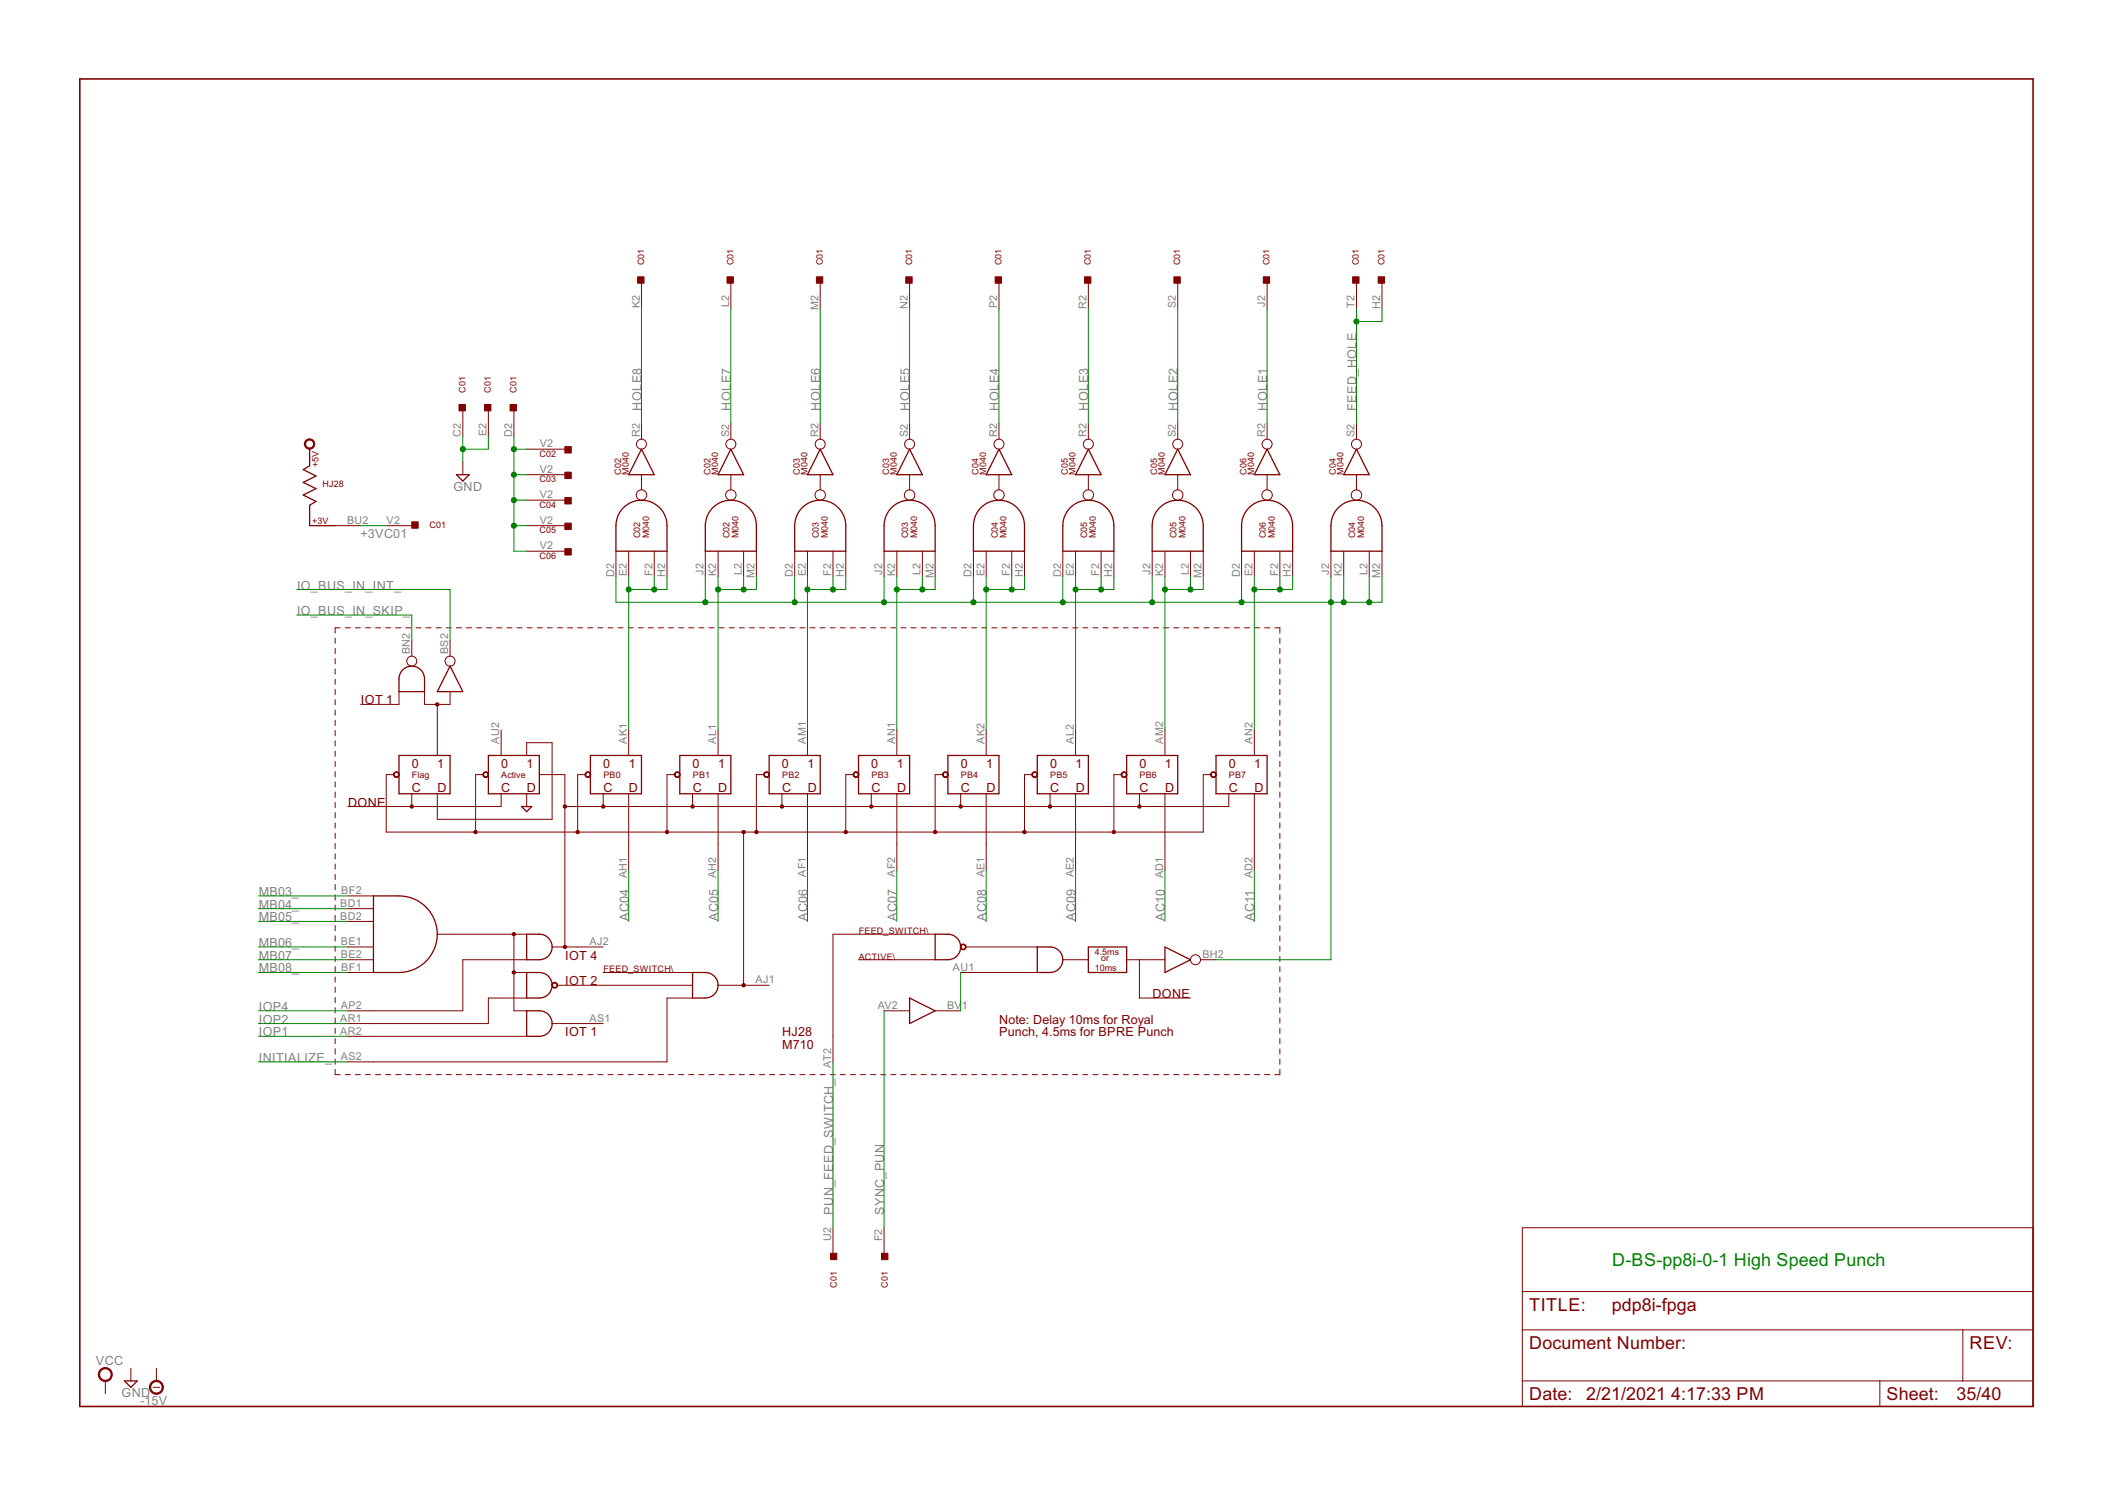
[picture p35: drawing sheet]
<svg xmlns="http://www.w3.org/2000/svg" width="420mm" height="297mm" viewBox="0 0 420 297" stroke-linecap="round" stroke-linejoin="round" font-family="sans-serif">
<defs><g id="words">
<text font-size="4" fill="#008000" x="320.7" y="251.9">D-BS-pp8i-0-1 High Speed Punch</text>
<g font-size="4" fill="#800000">
<text x="304.2" y="260.8">TITLE:</text>
<text x="320.6" y="260.8">pdp8i-fpga</text>
<text x="304.2" y="268.4">Document Number:</text>
<text x="391.8" y="268.4">REV:</text>
<text x="304.2" y="278.6">Date: 2/21/2021</text>
<text x="332.5" y="278.6">4:17:33 PM</text>
<text x="375.3" y="278.6">Sheet:</text>
<text x="389.2" y="278.6">35/40</text>
</g>
<g font-size="2.8" fill="#808080">
<text x="127.6" y="81.7" transform="rotate(-90 127.6 81.7)">HOLE8</text>
<text x="145.4" y="81.7" transform="rotate(-90 145.4 81.7)">HOLE7</text>
<text x="163.2" y="81.7" transform="rotate(-90 163.2 81.7)">HOLE6</text>
<text x="181" y="81.7" transform="rotate(-90 181 81.7)">HOLE5</text>
<text x="198.7" y="81.7" transform="rotate(-90 198.7 81.7)">HOLE4</text>
<text x="216.5" y="81.7" transform="rotate(-90 216.5 81.7)">HOLE3</text>
<text x="234.3" y="81.7" transform="rotate(-90 234.3 81.7)">HOLE2</text>
<text x="252.1" y="81.7" transform="rotate(-90 252.1 81.7)">HOLE1</text>
<text x="269.8" y="81.7" transform="rotate(-90 269.8 81.7)">FEED_HOLE</text>
<text x="90.2" y="97.6">GND</text>
<text x="71.7" y="107.1">+3VC01</text>
<text x="59.1" y="117.3">IO_BUS_IN_INT_</text>
<text x="59.1" y="122.4">IO_BUS_IN_SKIP_</text>
<text x="51.5" y="178.2">MB03_</text>
<text x="51.5" y="183.3">MB05_</text>
<text x="51.5" y="180.8">MB04_</text>
<text x="125.1" y="183.3" transform="rotate(-90 125.1 183.3)">AC04</text>
<text x="142.9" y="183.3" transform="rotate(-90 142.9 183.3)">AC05</text>
<text x="160.6" y="183.3" transform="rotate(-90 160.6 183.3)">AC06</text>
<text x="178.4" y="183.3" transform="rotate(-90 178.4 183.3)">AC07</text>
<text x="196.2" y="183.3" transform="rotate(-90 196.2 183.3)">AC08</text>
<text x="214" y="183.3" transform="rotate(-90 214 183.3)">AC09</text>
<text x="231.7" y="183.3" transform="rotate(-90 231.7 183.3)">AC10</text>
<text x="249.5" y="183.3" transform="rotate(-90 249.5 183.3)">AC11</text>
<text x="51.5" y="188.4">MB06_</text>
<text x="51.5" y="190.9">MB07</text>
<text x="51.5" y="193.5">MB08_</text>
<text x="51.5" y="201.1">IOP4</text>
<text x="51.5" y="203.6">IOP2</text>
<text x="51.5" y="206.2">IOP1</text>
<text x="51.5" y="211.3">INITIALIZE_</text>
<text x="165.7" y="241.7" transform="rotate(-90 165.7 241.7)">PUN_FEED_SWITCH_</text>
<text x="175.9" y="241.7" transform="rotate(-90 175.9 241.7)">SYNC_PUN</text>
<text x="19.1" y="271.6">VCC</text>
<text x="24.2" y="277.9">GND</text>
<text x="27.9" y="279.4">-15V</text>
</g>
<g font-size="2.8" fill="#800000">
<text x="71.8" y="140.1">IOT 1</text>
<text x="81.9" y="152.8">0</text>
<text x="87" y="152.8">1</text>
<text x="99.7" y="152.8">0</text>
<text x="104.8" y="152.8">1</text>
<text x="120" y="152.8">0</text>
<text x="125.1" y="152.8">1</text>
<text x="137.8" y="152.8">0</text>
<text x="142.9" y="152.8">1</text>
<text x="155.6" y="152.8">0</text>
<text x="160.6" y="152.8">1</text>
<text x="173.3" y="152.8">0</text>
<text x="178.4" y="152.8">1</text>
<text x="191.1" y="152.8">0</text>
<text x="196.2" y="152.8">1</text>
<text x="208.9" y="152.8">0</text>
<text x="214" y="152.8">1</text>
<text x="226.7" y="152.8">0</text>
<text x="231.7" y="152.8">1</text>
<text x="244.4" y="152.8">0</text>
<text x="249.5" y="152.8">1</text>
<text x="69.3" y="160.5">DONE</text>
<text x="82" y="157.7">C</text>
<text x="87" y="157.7">D</text>
<text x="99.7" y="157.7">C</text>
<text x="104.8" y="157.7">D</text>
<text x="120" y="157.7">C</text>
<text x="125.1" y="157.7">D</text>
<text x="137.8" y="157.7">C</text>
<text x="142.9" y="157.7">D</text>
<text x="155.6" y="157.7">C</text>
<text x="160.7" y="157.7">D</text>
<text x="173.4" y="157.7">C</text>
<text x="178.5" y="157.7">D</text>
<text x="191.2" y="157.7">C</text>
<text x="196.2" y="157.7">D</text>
<text x="208.9" y="157.7">C</text>
<text x="214" y="157.7">D</text>
<text x="226.7" y="157.7">C</text>
<text x="231.8" y="157.7">D</text>
<text x="244.5" y="157.7">C</text>
<text x="249.6" y="157.7">D</text>
<text x="112.4" y="190.9">IOT 4</text>
<text x="112.4" y="196">IOT 2</text>
<text x="198.8" y="203.6">Note: Delay 10ms for Royal</text>
<text x="229.3" y="198.6">DONE</text>
<text x="112.4" y="206.2">IOT 1</text>
<text x="155.6" y="206.2">HJ28</text>
<text x="155.6" y="208.7">M710</text>
<text x="198.8" y="206.2">Punch, 4.5ms for BPRE Punch</text>
</g>
<g font-size="2.4" fill="#808080">
<text x="127.3" y="61.3" transform="rotate(-90 127.3 61.3)">K2</text>
<text x="145" y="61.1" transform="rotate(-90 145 61.1)">L2</text>
<text x="162.8" y="61.7" transform="rotate(-90 162.8 61.7)">M2</text>
<text x="180.6" y="61.5" transform="rotate(-90 180.6 61.5)">N2</text>
<text x="198.4" y="61.3" transform="rotate(-90 198.4 61.3)">P2</text>
<text x="216.2" y="61.5" transform="rotate(-90 216.2 61.5)">R2</text>
<text x="233.9" y="61.3" transform="rotate(-90 233.9 61.3)">S2</text>
<text x="251.7" y="61" transform="rotate(-90 251.7 61)">J2</text>
<text x="269.5" y="61.2" transform="rotate(-90 269.5 61.2)">T2</text>
<text x="274.6" y="61.5" transform="rotate(-90 274.6 61.5)">H2</text>
<text x="91.7" y="86.9" transform="rotate(-90 91.7 86.9)">C2</text>
<text x="96.8" y="86.7" transform="rotate(-90 96.8 86.7)">E2</text>
<text x="101.9" y="86.9" transform="rotate(-90 101.9 86.9)">D2</text>
<text x="107.4" y="89">V2</text>
<text x="127.3" y="87" transform="rotate(-90 127.3 87)">R2</text>
<text x="145" y="87" transform="rotate(-90 145 87)">S2</text>
<text x="162.8" y="87" transform="rotate(-90 162.8 87)">R2</text>
<text x="180.6" y="87" transform="rotate(-90 180.6 87)">S2</text>
<text x="198.4" y="87" transform="rotate(-90 198.4 87)">R2</text>
<text x="216.2" y="87" transform="rotate(-90 216.2 87)">R2</text>
<text x="233.9" y="87" transform="rotate(-90 233.9 87)">S2</text>
<text x="251.7" y="87" transform="rotate(-90 251.7 87)">R2</text>
<text x="269.5" y="87" transform="rotate(-90 269.5 87)">S2</text>
<text x="107.4" y="94.1">V2</text>
<text x="107.4" y="99.2">V2</text>
<text x="69" y="104.2">BU2</text>
<text x="76.9" y="104.2">V2</text>
<text x="107.4" y="104.2">V2</text>
<text x="107.4" y="109.3">V2</text>
<text x="122.2" y="114.8" transform="rotate(-90 122.2 114.8)">D2</text>
<text x="124.7" y="114.7" transform="rotate(-90 124.7 114.7)">E2</text>
<text x="129.8" y="114.6" transform="rotate(-90 129.8 114.6)">F2</text>
<text x="132.3" y="114.8" transform="rotate(-90 132.3 114.8)">H2</text>
<text x="140" y="114.3" transform="rotate(-90 140 114.3)">J2</text>
<text x="142.5" y="114.7" transform="rotate(-90 142.5 114.7)">K2</text>
<text x="147.6" y="114.4" transform="rotate(-90 147.6 114.4)">L2</text>
<text x="150.1" y="115" transform="rotate(-90 150.1 115)">M2</text>
<text x="157.7" y="114.8" transform="rotate(-90 157.7 114.8)">D2</text>
<text x="160.3" y="114.7" transform="rotate(-90 160.3 114.7)">E2</text>
<text x="165.4" y="114.6" transform="rotate(-90 165.4 114.6)">F2</text>
<text x="167.9" y="114.8" transform="rotate(-90 167.9 114.8)">H2</text>
<text x="175.5" y="114.3" transform="rotate(-90 175.5 114.3)">J2</text>
<text x="178.1" y="114.7" transform="rotate(-90 178.1 114.7)">K2</text>
<text x="183.1" y="114.4" transform="rotate(-90 183.1 114.4)">L2</text>
<text x="185.7" y="115" transform="rotate(-90 185.7 115)">M2</text>
<text x="193.3" y="114.8" transform="rotate(-90 193.3 114.8)">D2</text>
<text x="195.8" y="114.7" transform="rotate(-90 195.8 114.7)">E2</text>
<text x="200.9" y="114.6" transform="rotate(-90 200.9 114.6)">F2</text>
<text x="203.5" y="114.8" transform="rotate(-90 203.5 114.8)">H2</text>
<text x="211.1" y="114.8" transform="rotate(-90 211.1 114.8)">D2</text>
<text x="213.6" y="114.7" transform="rotate(-90 213.6 114.7)">E2</text>
<text x="218.7" y="114.6" transform="rotate(-90 218.7 114.6)">F2</text>
<text x="221.2" y="114.8" transform="rotate(-90 221.2 114.8)">H2</text>
<text x="228.9" y="114.3" transform="rotate(-90 228.9 114.3)">J2</text>
<text x="231.4" y="114.7" transform="rotate(-90 231.4 114.7)">K2</text>
<text x="236.5" y="114.4" transform="rotate(-90 236.5 114.4)">L2</text>
<text x="239" y="115" transform="rotate(-90 239 115)">M2</text>
<text x="246.6" y="114.8" transform="rotate(-90 246.6 114.8)">D2</text>
<text x="249.2" y="114.7" transform="rotate(-90 249.2 114.7)">E2</text>
<text x="254.3" y="114.6" transform="rotate(-90 254.3 114.6)">F2</text>
<text x="256.8" y="114.8" transform="rotate(-90 256.8 114.8)">H2</text>
<text x="264.4" y="114.3" transform="rotate(-90 264.4 114.3)">J2</text>
<text x="266.9" y="114.7" transform="rotate(-90 266.9 114.7)">K2</text>
<text x="272" y="114.4" transform="rotate(-90 272 114.4)">L2</text>
<text x="274.6" y="115" transform="rotate(-90 274.6 115)">M2</text>
<text x="81.6" y="130.2" transform="rotate(-90 81.6 130.2)">BN2</text>
<text x="89.2" y="130.2" transform="rotate(-90 89.2 130.2)">BS2</text>
<text x="99.3" y="147.9" transform="rotate(-90 99.3 147.9)">AU2</text>
<text x="124.7" y="147.9" transform="rotate(-90 124.7 147.9)">AK1</text>
<text x="142.5" y="147.9" transform="rotate(-90 142.5 147.9)">AL1</text>
<text x="160.3" y="147.9" transform="rotate(-90 160.3 147.9)">AM1</text>
<text x="178.1" y="147.9" transform="rotate(-90 178.1 147.9)">AN1</text>
<text x="195.8" y="147.9" transform="rotate(-90 195.8 147.9)">AK2</text>
<text x="213.6" y="147.9" transform="rotate(-90 213.6 147.9)">AL2</text>
<text x="231.4" y="147.9" transform="rotate(-90 231.4 147.9)">AM2</text>
<text x="249.2" y="147.9" transform="rotate(-90 249.2 147.9)">AN2</text>
<text x="67.9" y="177.9">BF2</text>
<text x="124.7" y="174.7" transform="rotate(-90 124.7 174.7)">AH1</text>
<text x="142.5" y="174.7" transform="rotate(-90 142.5 174.7)">AH2</text>
<text x="160.3" y="174.5" transform="rotate(-90 160.3 174.5)">AF1</text>
<text x="178.1" y="174.5" transform="rotate(-90 178.1 174.5)">AF2</text>
<text x="195.8" y="174.6" transform="rotate(-90 195.8 174.6)">AE1</text>
<text x="213.6" y="174.6" transform="rotate(-90 213.6 174.6)">AE2</text>
<text x="231.4" y="174.7" transform="rotate(-90 231.4 174.7)">AD1</text>
<text x="249.2" y="174.7" transform="rotate(-90 249.2 174.7)">AD2</text>
<text x="67.7" y="180.4">BD1</text>
<text x="67.7" y="183">BD2</text>
<text x="67.8" y="188">BE1</text>
<text x="67.8" y="190.6">BE2</text>
<text x="117.3" y="188">AJ2</text>
<text x="239.2" y="190.6">BH2</text>
<text x="67.9" y="193.1">BF1</text>
<text x="150.3" y="195.7">AJ1</text>
<text x="189.6" y="193.1">AU1</text>
<text x="67.7" y="203.3">AR1</text>
<text x="67.8" y="200.7">AP2</text>
<text x="117.3" y="203.3">AS1</text>
<text x="174.6" y="200.7">AV2</text>
<text x="188.4" y="200.7">BV</text>
<text x="191.4" y="200.7">1</text>
<text x="67.7" y="205.8">AR2</text>
<text x="67.8" y="210.9">AS2</text>
<text x="165.4" y="212.4" transform="rotate(-90 165.4 212.4)">AT2</text>
<text x="165.4" y="247" transform="rotate(-90 165.4 247)">U2</text>
<text x="175.5" y="247" transform="rotate(-90 175.5 247)">F2</text>
</g>
<g font-size="2" fill="#800000">
<text x="128.1" y="52.8" transform="rotate(-90 128.1 52.8)">C01</text>
<text x="145.9" y="52.8" transform="rotate(-90 145.9 52.8)">C01</text>
<text x="163.7" y="52.8" transform="rotate(-90 163.7 52.8)">C01</text>
<text x="181.5" y="52.8" transform="rotate(-90 181.5 52.8)">C01</text>
<text x="199.2" y="52.8" transform="rotate(-90 199.2 52.8)">C01</text>
<text x="217" y="52.8" transform="rotate(-90 217 52.8)">C01</text>
<text x="234.8" y="52.8" transform="rotate(-90 234.8 52.8)">C01</text>
<text x="252.6" y="52.8" transform="rotate(-90 252.6 52.8)">C01</text>
<text x="270.4" y="52.8" transform="rotate(-90 270.4 52.8)">C01</text>
<text x="275.4" y="52.8" transform="rotate(-90 275.4 52.8)">C01</text>
<text x="92.6" y="78.2" transform="rotate(-90 92.6 78.2)">C01</text>
<text x="97.7" y="78.2" transform="rotate(-90 97.7 78.2)">C01</text>
<text x="102.7" y="78.2" transform="rotate(-90 102.7 78.2)">C01</text>
<text x="63.4" y="92.9" transform="rotate(-90 63.4 92.9)">+5V</text>
<text x="107.3" y="90.9">C02</text>
<text x="107.3" y="96">C03</text>
<text x="123.6" y="94.4" transform="rotate(-90 123.6 94.4)">C02</text>
<text x="125.1" y="94.4" transform="rotate(-90 125.1 94.4)">M040</text>
<text x="141.3" y="94.4" transform="rotate(-90 141.3 94.4)">C02</text>
<text x="142.9" y="94.4" transform="rotate(-90 142.9 94.4)">M040</text>
<text x="159.1" y="94.4" transform="rotate(-90 159.1 94.4)">C03</text>
<text x="160.6" y="94.4" transform="rotate(-90 160.6 94.4)">M040</text>
<text x="176.9" y="94.4" transform="rotate(-90 176.9 94.4)">C03</text>
<text x="178.4" y="94.4" transform="rotate(-90 178.4 94.4)">M040</text>
<text x="194.7" y="94.4" transform="rotate(-90 194.7 94.4)">C04</text>
<text x="196.2" y="94.4" transform="rotate(-90 196.2 94.4)">M040</text>
<text x="212.4" y="94.4" transform="rotate(-90 212.4 94.4)">C05</text>
<text x="214" y="94.4" transform="rotate(-90 214 94.4)">M040</text>
<text x="230.2" y="94.4" transform="rotate(-90 230.2 94.4)">C05</text>
<text x="231.7" y="94.4" transform="rotate(-90 231.7 94.4)">M040</text>
<text x="248" y="94.4" transform="rotate(-90 248 94.4)">C06</text>
<text x="249.5" y="94.4" transform="rotate(-90 249.5 94.4)">M040</text>
<text x="265.8" y="94.4" transform="rotate(-90 265.8 94.4)">C04</text>
<text x="267.3" y="94.4" transform="rotate(-90 267.3 94.4)">M040</text>
<text x="64.2" y="97">HJ28</text>
<text x="107.3" y="101">C04</text>
<text x="62.1" y="104.3">+3V</text>
<text x="85.5" y="105.1">C01</text>
<text x="107.3" y="106.1">C05</text>
<text x="127.4" y="107.1" transform="rotate(-90 127.4 107.1)">C02</text>
<text x="129.1" y="107.1" transform="rotate(-90 129.1 107.1)">M040</text>
<text x="145.1" y="107.1" transform="rotate(-90 145.1 107.1)">C02</text>
<text x="146.9" y="107.1" transform="rotate(-90 146.9 107.1)">M040</text>
<text x="162.9" y="107.1" transform="rotate(-90 162.9 107.1)">C03</text>
<text x="164.7" y="107.1" transform="rotate(-90 164.7 107.1)">M040</text>
<text x="180.7" y="107.1" transform="rotate(-90 180.7 107.1)">C03</text>
<text x="182.5" y="107.1" transform="rotate(-90 182.5 107.1)">M040</text>
<text x="198.5" y="107.1" transform="rotate(-90 198.5 107.1)">C04</text>
<text x="200.3" y="107.1" transform="rotate(-90 200.3 107.1)">M040</text>
<text x="216.3" y="107.1" transform="rotate(-90 216.3 107.1)">C05</text>
<text x="218" y="107.1" transform="rotate(-90 218 107.1)">M040</text>
<text x="234" y="107.1" transform="rotate(-90 234 107.1)">C05</text>
<text x="235.8" y="107.1" transform="rotate(-90 235.8 107.1)">M040</text>
<text x="251.8" y="107.1" transform="rotate(-90 251.8 107.1)">C06</text>
<text x="253.6" y="107.1" transform="rotate(-90 253.6 107.1)">M040</text>
<text x="269.6" y="107.1" transform="rotate(-90 269.6 107.1)">C04</text>
<text x="271.4" y="107.1" transform="rotate(-90 271.4 107.1)">M040</text>
<text x="107.3" y="111.2">C06</text>
<text x="81.9" y="154.9">Flag</text>
<text x="99.7" y="154.9">Active</text>
<text x="120" y="154.9">PB0</text>
<text x="137.8" y="154.9">PB1</text>
<text x="155.6" y="154.9">PB2</text>
<text x="173.4" y="154.9">PB3</text>
<text x="191.1" y="154.9">PB4</text>
<text x="208.9" y="154.9">PB5</text>
<text x="226.7" y="154.9">PB6</text>
<text x="244.5" y="154.9">PB7</text>
<text x="170.8" y="185.9">FEED_SWITCH\</text>
<text x="170.8" y="190.9">ACTIVE\</text>
<text x="217.8" y="189.9">4.5ms</text>
<text x="219.1" y="191.2">or</text>
<text x="120" y="193.5">FEED_SWITCH\</text>
<text x="217.8" y="193.2">10ms</text>
<text x="166.5" y="256.2" transform="rotate(-90 166.5 256.2)">C01</text>
<text x="176.6" y="256.2" transform="rotate(-90 176.6 256.2)">C01</text>
</g>
</g></defs>
<path d="M15.9 15.7h388.6v264.1h-388.6z" fill="none" stroke="#800000" stroke-width=".32"/>
<g fill="none" stroke="#800000" stroke-width=".2">
<path d="M127.6 56.3v5.1M145.4 56.3v5.1M163.2 56.3v5.1M181 56.3v5.1M198.7 56.3v5.1M216.5 56.3v5.1M234.3 56.3v5.1M252.1 56.3v5.1M269.9 56.3v5.1M274.9 56.3v5.1M92.1 81.7v5.1M92.1 91.9v2.5"/>
<path d="M97.2 81.7v5.1M102.2 81.7v5.1M104.8 89.4h7.6M104.8 94.4h7.6M104.8 99.5h7.6M127.6 84.3v3.1M127.6 94.4v3.1M145.4 84.3v3.1M145.4 94.4v3.1M163.2 84.3v3.1M163.2 94.4v3.1M181 84.3v3.1"/>
<path d="M181 94.4v3.1M198.7 84.3v3.1M198.7 94.4v3.1M216.5 84.3v3.1M216.5 94.4v3.1M234.3 84.3v3.1M234.3 94.4v3.1M252.1 84.3v3.1M252.1 94.4v3.1M269.9 84.3v3.1M269.9 94.4v3.1M66.7 104.6h5.1"/>
<path d="M76.8 104.6h5.1M104.8 104.6h7.6M104.8 109.7h7.6M122.5 109.7v5M125.1 109.7v5M130.2 109.7v5M132.7 109.7v5M140.3 109.7v5M142.9 109.7v5M147.9 109.7v5M150.5 109.7v5M158.1 109.7v5"/>
<path d="M160.6 109.7v5M165.7 109.7v5M168.3 109.7v5M175.9 109.7v5M178.4 109.7v5M183.5 109.7v5M186 109.7v5M193.7 109.7v5M196.2 109.7v5M201.3 109.7v5M203.8 109.7v5M211.4 109.7v5"/>
<path d="M214 109.7v5M219.1 109.7v5M221.6 109.7v5M229.2 109.7v5M231.8 109.7v5M236.8 109.7v5M239.4 109.7v5M247 109.7v5M249.5 109.7v5M254.6 109.7v5M257.2 109.7v5M264.8 109.7v5"/>
<path d="M267.3 109.7v5M272.4 109.7v5M274.9 109.7v5M66.7 127v1M66.7 129v1M66.7 131v1.1M66.7 133.1v1M66.7 135.1v1.1M66.7 137.2v1M66.7 139.2v1.1M67.7 124.9h-1v1.1M68.7 124.9h1"/>
<path d="M70.7 124.9h1M72.7 124.9h1M74.7 124.9h1M76.7 124.9h1M78.7 124.9h1M79.4 137.6v2.5h-7.6M80.7 124.9h1M81.9 127.4v3.2M82.7 124.9h1.1M84.5 137.6v2.5h5v-2.5M84.8 124.9h1M86.8 124.9h1"/>
<path d="M88.8 124.9h1M89.5 127.4v3.2M90.8 124.9h1M92.8 124.9h1M94.8 124.9h1M96.8 124.9h1M98.8 124.9h1M100.8 124.9h1.1M102.8 124.9h1.1M104.9 124.9h1M106.9 124.9h1M108.9 124.9h1"/>
<path d="M110.9 124.9h1M112.9 124.9h1M114.9 124.9h1M116.9 124.9h1M118.9 124.9h1M120.9 124.9h1M123 124.9h1M125 124.9h1M127 124.9h1M129 124.9h1M131 124.9h1M133 124.9h1"/>
<path d="M135 124.9h1M137 124.9h1M139 124.9h1M141 124.9h1M143 124.9h1.1M145.1 124.9h1M147.1 124.9h1M149.1 124.9h1M151.1 124.9h1M153.1 124.9h1M155.1 124.9h1M157.1 124.9h1"/>
<path d="M159.1 124.9h1M161.1 124.9h1.1M163.2 124.9h.9M165.2 124.9h1M167.2 124.9h1M169.2 124.9h1M171.2 124.9h1M173.2 124.9h1M175.2 124.9h1M177.2 124.9h1M179.2 124.9h1M181.2 124.9h1"/>
<path d="M183.2 124.9h1.1M185.3 124.9h1M187.3 124.9h1M189.3 124.9h1M191.3 124.9h1M193.3 124.9h1M195.3 124.9h1M197.3 124.9h1M199.3 124.9h1M201.3 124.9h1.1M203.3 124.9h1.1M205.4 124.9h1"/>
<path d="M207.4 124.9h1M209.4 124.9h1M211.4 124.9h1M213.4 124.9h1M215.4 124.9h1M217.4 124.9h1M219.4 124.9h1M221.4 124.9h1M223.5 124.9h1M225.5 124.9h1M227.5 124.9h1M229.5 124.9h1"/>
<path d="M231.5 124.9h1M233.5 124.9h1M235.5 124.9h1M237.5 124.9h1M239.5 124.9h1M241.5 124.9h1M243.5 124.9h1.1M245.6 124.9h1M247.6 124.9h1M249.6 124.9h1M251.6 124.9h1M253.6 124.9h1v1.1"/>
<path d="M254.6 127v1M254.6 129v1M254.6 131v1.1M254.6 133.1v1M254.6 135.1v1.1M254.6 137.2v1M254.6 139.2v1.1M66.7 141.2v1.1M66.7 143.3v1M66.7 145.3v1.1M66.7 147.4v1M66.7 149.4v1.1"/>
<path d="M66.7 151.5v1M66.7 153.5v1.1M66.7 155.6v1M66.7 157.6v1M66.7 159.6v1.1M78.4 154.1h-1.6v11.4h162.6v-11.4h1.5M81.9 157.9v2.6M87 140.1v10.2M96.1 154.1h-1.5v11.4M99.7 157.9v2.6h-30.5M99.7 145.2v5.1M104.8 150.3v-2.5h5v15.2h-22.8v-5.1"/>
<path d="M104.8 157.9v2.6M107.3 154.1h5.1v34.3M116.4 154.1h-1.5v11.4M120 157.9v2.6M125.1 145.2v5.1M125.1 157.9v15.3M134.2 154.1h-1.5v11.4M137.8 157.9v2.6M142.9 145.2v5.1M142.9 157.9v15.3M152 154.1h-1.5v11.4M155.6 157.9v2.6"/>
<path d="M160.6 145.2v5.1M160.6 157.9v15.3M169.8 154.1h-1.5v11.4M173.3 157.9v2.6M178.4 145.2v5.1M178.4 157.9v15.3M187.6 154.1h-1.6v11.4M191.1 157.9v2.6M196.2 145.2v5.1M196.2 157.9v15.3M205.3 154.1h-1.5v11.4M208.9 157.9v2.6"/>
<path d="M214 145.2v5.1M214 157.9v15.3M223.1 154.1h-1.5v11.4M226.7 157.9v2.6M231.8 145.2v5.1M231.8 157.9v15.3M244.5 157.9v2.6h-132.1M249.5 145.2v5.1M249.5 157.9v15.3M254.6 141.2v1.1M254.6 143.3v1M254.6 145.3v1.1"/>
<path d="M254.6 147.4v1M254.6 149.4v1.1M254.6 151.5v1M254.6 153.5v1.1M254.6 155.6v1M254.6 157.6v1M254.6 159.6v1.1M66.7 161.7v1M66.7 163.7v1.1M66.7 165.8v1M66.7 167.8v1M66.7 169.9v1"/>
<path d="M66.7 171.9v1M66.7 173.9v1.1M66.7 176v1M66.7 178v1.1M69.2 178.2h5.1M147.9 165.5v30.5M254.6 161.7v1M254.6 163.7v1.1M254.6 165.8v1M254.6 167.8v1M254.6 169.9v1M254.6 171.9v1"/>
<path d="M254.6 173.9v1.1M254.6 176v1M254.6 178v1.1M66.7 180.1v1M66.7 182.1v1.1M66.7 184.1v1.1M66.7 186.2v1M66.7 188.2v1.1M66.7 190.3v1M66.7 192.3v1.1M66.7 194.4v1M66.7 196.4v1"/>
<path d="M66.7 198.5v1M69.2 193.5h5.1M69.2 190.9h5.1M69.2 188.4h5.1M69.2 180.8h5.1M69.2 183.3h5.1M87 185.9h17.8M102.2 185.9v15.2h2.6M102.2 193.5h2.6M104.8 190.9h-12.7v10.2h-22.9M104.8 198.6h-7.6v5h-28M109.8 188.4h10.2"/>
<path d="M110.8 196h27M120 193.5h17.8M137.8 198.6h-5.1v12.7h-63.5M142.9 196h10.1M170.8 190.9h15.2M186 185.9h-20.3v25.4M191.1 193.5h15.3M192.1 188.4h14.3M211.4 190.9h5.1M224.1 190.9h7.7M226.7 190.9v7.7h10.1M238.8 190.9h3.1"/>
<path d="M254.6 180.1v1M254.6 182.1v1.1M254.6 184.1v1.1M254.6 186.2v1M254.6 188.2v1.1M254.6 190.3v1M254.6 192.3v1.1M254.6 194.4v1M254.6 196.4v1M254.6 198.5v1M66.7 200.5v1M66.7 202.5v1.1"/>
<path d="M66.7 204.6v1M66.7 206.6v1.1M66.7 208.7v1M66.7 210.7v1.1M66.7 212.7v1.1h1M68.7 213.8h1M69.2 206.2h35.6M70.7 213.8h1M72.7 213.8h1M74.7 213.8h1M76.7 213.8h1M78.7 213.8h1"/>
<path d="M80.7 213.8h1M82.7 213.8h1.1M84.8 213.8h1M86.8 213.8h1M88.8 213.8h1M90.8 213.8h1M92.8 213.8h1M94.8 213.8h1M96.8 213.8h1M98.8 213.8h1M100.8 213.8h1.1M102.8 213.8h1.1"/>
<path d="M104.9 213.8h1M106.9 213.8h1M108.9 213.8h1M109.8 203.6h10.2M110.9 213.8h1M112.9 213.8h1M114.9 213.8h1M116.9 213.8h1M118.9 213.8h1M120.9 213.8h1M123 213.8h1M125 213.8h1"/>
<path d="M127 213.8h1M129 213.8h1M131 213.8h1M133 213.8h1M135 213.8h1M137 213.8h1M139 213.8h1M141 213.8h1M143 213.8h1.1M145.1 213.8h1M147.1 213.8h1M149.1 213.8h1"/>
<path d="M151.1 213.8h1M153.1 213.8h1M155.1 213.8h1M157.1 213.8h1M159.1 213.8h1M161.1 213.8h1.1M163.2 213.8h.9M165.2 213.8h1M167.2 213.8h1M169.2 213.8h1M171.2 213.8h1M173.2 213.8h1"/>
<path d="M175.2 213.8h1M175.9 201.1h5.1M177.2 213.8h1M179.2 213.8h1M181.2 213.8h1M183.2 213.8h1.1M185.3 213.8h1M186 201.1h5.1M187.3 213.8h1M189.3 213.8h1M191.3 213.8h1M193.3 213.8h1"/>
<path d="M195.3 213.8h1M197.3 213.8h1M199.3 213.8h1M201.3 213.8h1.1M203.3 213.8h1.1M205.4 213.8h1M207.4 213.8h1M209.4 213.8h1M211.4 213.8h1M213.4 213.8h1M215.4 213.8h1M217.4 213.8h1"/>
<path d="M219.4 213.8h1M221.4 213.8h1M223.5 213.8h1M225.5 213.8h1M227.5 213.8h1M229.5 213.8h1M231.5 213.8h1M233.5 213.8h1M235.5 213.8h1M237.5 213.8h1M239.5 213.8h1M241.5 213.8h1"/>
<path d="M243.5 213.8h1.1M245.6 213.8h1M247.6 213.8h1M249.6 213.8h1M251.6 213.8h1M254.6 200.5v1M254.6 202.5v1.1M254.6 204.6v1M254.6 206.6v1.1M254.6 208.7v1M254.6 210.7v1.1M254.6 212.7v1.1h-1"/>
<path d="M165.7 244.3v5M175.9 244.3v5M302.9 244.3h101.6v35.5h-101.6zM302.9 257h101.6M21 274.7v2.6M26 272.2v2.5M30.5 276h1.2M31.1 272.2v2.5M302.9 264.6h101.6M302.9 274.7h101.6M374 274.7v5.1M390.5 264.6v10.1"/>
<circle cx="127.6" cy="98.5" r="1.04"/>
<circle cx="127.6" cy="88.4" r=".99"/>
<circle cx="145.4" cy="98.5" r="1.04"/>
<circle cx="145.4" cy="88.4" r=".99"/>
<circle cx="163.2" cy="98.5" r="1.04"/>
<circle cx="163.2" cy="88.4" r=".99"/>
<circle cx="181" cy="98.5" r="1.04"/>
<circle cx="181" cy="88.4" r=".99"/>
<circle cx="198.7" cy="98.5" r="1.04"/>
<circle cx="198.7" cy="88.4" r=".99"/>
<circle cx="216.5" cy="98.5" r="1.04"/>
<circle cx="216.5" cy="88.4" r=".99"/>
<circle cx="234.3" cy="98.5" r="1.04"/>
<circle cx="234.3" cy="88.4" r=".99"/>
<circle cx="252.1" cy="98.5" r="1.04"/>
<circle cx="252.1" cy="88.4" r=".99"/>
<circle cx="269.9" cy="98.5" r="1.04"/>
<circle cx="269.9" cy="88.4" r=".99"/>
<circle cx="81.9" cy="131.5" r=".99"/>
<circle cx="89.5" cy="131.5" r=".99"/>
<circle cx="237.8" cy="190.9" r=".99"/>
</g>
<g fill="#800000" stroke="#800000" stroke-width=".2">
<path d="M19.9 272.5a1.39 1.39 0 0 1 2.2 .3 1.39 1.39 0 0 1-.8 2 1.39 1.39 0 0 1-1.7-1.3h.2a1.15 1.15 0 0 1 1.6-1.1 1.15 1.15 0 0 1 .3 1.9 1.15 1.15 0 0 1-1.8-.6l-.1-.2h-.2z" fill-rule="evenodd"/>
<path d="M112.1 188.2a.33 .33 0 0 1 .5 0 .33 .33 0 0 1-.1 .5 .33 .33 0 0 1-.4-.3l.2-.2a.18 .18 0 0 1 .2 .1 .18 .18 0 0 1 0 .2 .18 .18 0 0 1-.3 0l-.1-.1z" fill-rule="evenodd"/>
<path d="M112.2 188.3h.3v.3h-.3v-.2h.2h-.2z" fill-rule="evenodd"/>
<path d="M101.9 185.7a.33 .33 0 0 1 .6-.1 .33 .33 0 0 1-.2 .6 .33 .33 0 0 1-.4-.3l.2-.1a.18 .18 0 0 1 .3 0 .18 .18 0 0 1-.2 .2l-.3-.1z" fill-rule="evenodd"/>
<path d="M102.1 185.7h.3v.3h-.3l-.1-.1h.3h-.3z" fill-rule="evenodd"/>
<path d="M101.9 193.3a.33 .33 0 0 1 .6 0 .33 .33 0 0 1-.2 .5 .33 .33 0 0 1-.4-.3l.2-.1a.18 .18 0 0 1 .3 0 .18 .18 0 0 1-.2 .3l-.3-.2z" fill-rule="evenodd"/>
<path d="M102.1 193.3h.3v.3h-.3l-.1-.1h.3h-.3z" fill-rule="evenodd"/>
<path d="M96.2 153.7a.58 .58 0 0 1 .9 .1 .58 .58 0 0 1-.3 .9 .58 .58 0 0 1-.7-.6h.1a.43 .43 0 0 1 .6-.4 .43 .43 0 0 1 .1 .7 .43 .43 0 0 1-.7-.1l-.1-.2z" fill-rule="evenodd"/>
<path d="M78.4 153.7a.58 .58 0 0 1 1 .1 .58 .58 0 0 1-.4 .9 .58 .58 0 0 1-.7-.6h.1a.43 .43 0 0 1 .6-.4 .43 .43 0 0 1 .2 .7 .43 .43 0 0 1-.7-.1l-.2-.2z" fill-rule="evenodd"/>
<path d="M116.5 153.7a.58 .58 0 0 1 1 .1 .58 .58 0 0 1-.4 .9 .58 .58 0 0 1-.7-.6h.1a.43 .43 0 0 1 .6-.4 .43 .43 0 0 1 .2 .7 .43 .43 0 0 1-.7-.1l-.2-.2z" fill-rule="evenodd"/>
<path d="M134.3 153.7a.58 .58 0 0 1 .9 .1 .58 .58 0 0 1-.3 .9 .58 .58 0 0 1-.7-.6h.1a.44 .44 0 0 1 .6-.3 .44 .44 0 0 1 .1 .7 .44 .44 0 0 1-.7-.2v-.2h-.1z" fill-rule="evenodd"/>
<path d="M152.1 153.7a.58 .58 0 0 1 .9 .1 .58 .58 0 0 1-.3 .9 .58 .58 0 0 1-.8-.6h.2a.44 .44 0 0 1 .6-.3 .44 .44 0 0 1 .1 .7 .44 .44 0 0 1-.7-.2v-.2h-.2z" fill-rule="evenodd"/>
<path d="M169.9 153.7a.58 .58 0 0 1 .9 .1 .58 .58 0 0 1-.4 .9 .58 .58 0 0 1-.7-.6h.2a.44 .44 0 0 1 .6-.3 .44 .44 0 0 1 .1 .7 .44 .44 0 0 1-.7-.2v-.2h-.2z" fill-rule="evenodd"/>
<path d="M187.7 153.7a.59 .59 0 0 1 .9 .2 .59 .59 0 0 1-.4 .8 .59 .59 0 0 1-.7-.6h.1a.44 .44 0 0 1 .7-.3 .44 .44 0 0 1 .1 .7 .44 .44 0 0 1-.7-.2l-.1-.2h-.1z" fill-rule="evenodd"/>
<path d="M205.4 153.7a.58 .58 0 0 1 .9 .1 .58 .58 0 0 1-.3 .9 .58 .58 0 0 1-.7-.6h.1a.44 .44 0 0 1 .7-.3 .44 .44 0 0 1 0 .7 .44 .44 0 0 1-.7-.2v-.2h-.1z" fill-rule="evenodd"/>
<path d="M223.2 153.7a.58 .58 0 0 1 .9 .1 .58 .58 0 0 1-.3 .9 .58 .58 0 0 1-.8-.6h.2a.44 .44 0 0 1 .6-.4 .44 .44 0 0 1 .1 .7 .44 .44 0 0 1-.7-.1l-.2-.2z" fill-rule="evenodd"/>
<path d="M241 153.7a.58 .58 0 0 1 .9 .1 .58 .58 0 0 1-.4 .9 .58 .58 0 0 1-.7-.6h.2a.44 .44 0 0 1 .5-.4 .44 .44 0 0 1 .2 .7 .44 .44 0 0 1-.7-.1l-.2-.2z" fill-rule="evenodd"/>
<path d="M94.3 165.4a.33 .33 0 0 1 .6-.1 .33 .33 0 0 1-.2 .5 .33 .33 0 0 1-.4-.3l.3-.1 .2 .1-.3 .2-.2-.2z" fill-rule="evenodd"/>
<path d="M94.5 165.4h.2v.3h-.2l-.1-.2h.3h-.3z" fill-rule="evenodd"/>
<path d="M114.6 165.4a.33 .33 0 0 1 .6-.1 .33 .33 0 0 1-.2 .5 .33 .33 0 0 1-.4-.3l.3-.1 .2 .1-.3 .2-.2-.2z" fill-rule="evenodd"/>
<path d="M114.8 165.4h.3v.3h-.3l-.1-.2h.3h-.3z" fill-rule="evenodd"/>
<path d="M132.4 165.4a.33 .33 0 0 1 .6-.1 .33 .33 0 0 1-.2 .5 .33 .33 0 0 1-.4-.3l.3-.1 .2 .1-.3 .2-.2-.2z" fill-rule="evenodd"/>
<path d="M132.6 165.4h.2v.3h-.2l-.1-.2h.3h-.3z" fill-rule="evenodd"/>
<path d="M150.3 165.2a.34 .34 0 0 1 .5 .2 .34 .34 0 0 1-.2 .5 .34 .34 0 0 1-.4-.4h.1a.17 .17 0 0 1 .2-.1 .17 .17 0 0 1 .1 .1 .17 .17 0 0 1-.1 .2l-.3-.2z" fill-rule="evenodd"/>
<path d="M150.3 165.4h.3v.3h-.3v-.2h.2h-.2z" fill-rule="evenodd"/>
<path d="M168.1 165.2a.34 .34 0 0 1 .5 .2 .34 .34 0 0 1-.3 .5 .34 .34 0 0 1-.4-.4h.2a.17 .17 0 0 1 .2-.1 .17 .17 0 0 1 .1 .3 .17 .17 0 0 1-.3-.1l-.2-.1z" fill-rule="evenodd"/>
<path d="M168.1 165.4h.3v.3h-.3v-.2h.2h-.2z" fill-rule="evenodd"/>
<path d="M185.9 165.2a.34 .34 0 0 1 .5 .2 .34 .34 0 0 1-.3 .5 .34 .34 0 0 1-.4-.4h.2a.17 .17 0 0 1 .2-.1 .17 .17 0 0 1 .1 .3 .17 .17 0 0 1-.3-.1l-.2-.1z" fill-rule="evenodd"/>
<path d="M185.9 165.4h.3v.3h-.3l-.1-.2h.3h-.3z" fill-rule="evenodd"/>
<path d="M203.5 165.4a.34 .34 0 0 1 .6-.1 .34 .34 0 0 1-.2 .6 .34 .34 0 0 1-.4-.4h.1a.17 .17 0 0 1 .3-.1 .17 .17 0 0 1 0 .3 .17 .17 0 0 1-.2-.1l-.2-.1z" fill-rule="evenodd"/>
<path d="M203.7 165.4h.3v.3h-.3l-.1-.2h.3h-.3z" fill-rule="evenodd"/>
<path d="M221.3 165.4a.33 .33 0 0 1 .5-.1 .33 .33 0 0 1-.1 .5 .33 .33 0 0 1-.4-.3h.1a.17 .17 0 0 1 .2-.1 .17 .17 0 0 1 .2 .1 .17 .17 0 0 1-.2 .2l-.3-.2z" fill-rule="evenodd"/>
<path d="M221.4 165.4h.3v.3h-.3v-.2h.2h-.2z" fill-rule="evenodd"/>
<path d="M86.7 140a.33 .33 0 0 1 .5-.1 .33 .33 0 0 1-.1 .5 .33 .33 0 0 1-.4-.3l.3-.1 .1 .2-.2 .1-.2-.2z" fill-rule="evenodd"/>
<path d="M86.8 140h.3v.3h-.3v-.2h.2h-.2z" fill-rule="evenodd"/>
<path d="M109.9 195.6a.58 .58 0 0 1 1 .1 .58 .58 0 0 1-.4 .9 .58 .58 0 0 1-.7-.6h.1a.42 .42 0 0 1 .6-.4 .42 .42 0 0 1 .2 .7 .42 .42 0 0 1-.7-.1l-.2-.2z" fill-rule="evenodd"/>
<path d="M147.8 165.2a.34 .34 0 0 1 .5 .2 .34 .34 0 0 1-.3 .5 .34 .34 0 0 1-.4-.4h.2a.17 .17 0 0 1 .1-.1 .17 .17 0 0 1 .2 .1 .17 .17 0 0 1-.2 .2l-.3-.2z" fill-rule="evenodd"/>
<path d="M147.8 165.4h.3v.3h-.3l-.1-.2h.3h-.3z" fill-rule="evenodd"/>
<path d="M147.8 195.7a.33 .33 0 0 1 .4 .2 .33 .33 0 0 1-.2 .4 .33 .33 0 0 1-.4-.3l.2-.1a.18 .18 0 0 1 .3 0 .18 .18 0 0 1-.1 .3 .18 .18 0 0 1-.2-.1l-.2-.1z" fill-rule="evenodd"/>
<path d="M147.8 195.9h.3v.3h-.3l-.1-.2h.3h-.3z" fill-rule="evenodd"/>
<path d="M112.1 160.3a.33 .33 0 0 1 .5-.1 .33 .33 0 0 1-.1 .6 .33 .33 0 0 1-.4-.3l.3-.2 .2 .2-.3 .1-.2-.1z" fill-rule="evenodd"/>
<path d="M112.2 160.3h.3v.3h-.3v-.1h.2h-.2z" fill-rule="evenodd"/>
<path d="M119.7 160.3a.33 .33 0 0 1 .6-.1 .33 .33 0 0 1-.2 .6 .33 .33 0 0 1-.4-.3l.3-.2 .2 .2-.3 .1-.2-.1z" fill-rule="evenodd"/>
<path d="M119.9 160.3h.2v.3h-.2l-.1-.1h.3h-.3z" fill-rule="evenodd"/>
<path d="M137.5 160.3a.33 .33 0 0 1 .5-.1 .33 .33 0 0 1-.1 .6 .33 .33 0 0 1-.4-.3l.3-.2 .2 .2-.3 .1-.2-.1z" fill-rule="evenodd"/>
<path d="M137.6 160.3h.3v.3h-.3v-.1h.2h-.2z" fill-rule="evenodd"/>
<path d="M155.4 160.2a.34 .34 0 0 1 .5 .1 .34 .34 0 0 1-.3 .5 .34 .34 0 0 1-.4-.3h.2a.17 .17 0 0 1 .2-.2 .17 .17 0 0 1 .1 .3 .17 .17 0 0 1-.3-.1h-.2z" fill-rule="evenodd"/>
<path d="M155.4 160.3h.3v.3h-.3v-.1h.2h-.2z" fill-rule="evenodd"/>
<path d="M173.2 160.2a.34 .34 0 0 1 .5 .1 .34 .34 0 0 1-.3 .5 .34 .34 0 0 1-.4-.3h.2a.17 .17 0 0 1 .2-.2 .17 .17 0 0 1 .1 .3 .17 .17 0 0 1-.3-.1h-.2z" fill-rule="evenodd"/>
<path d="M173.2 160.3h.3v.3h-.3l-.1-.1h.3h-.3z" fill-rule="evenodd"/>
<path d="M190.9 160.2a.34 .34 0 0 1 .5 .1 .34 .34 0 0 1-.2 .5 .34 .34 0 0 1-.4-.3h.1a.18 .18 0 0 1 .3-.2 .17 .17 0 0 1 0 .3 .17 .17 0 0 1-.2-.1h-.2z" fill-rule="evenodd"/>
<path d="M191 160.3h.3v.3h-.3l-.1-.1 .3-.1-.3 .1z" fill-rule="evenodd"/>
<path d="M208.6 160.3a.34 .34 0 0 1 .5-.1 .34 .34 0 0 1-.1 .6 .34 .34 0 0 1-.4-.3h.1a.18 .18 0 0 1 .3-.2 .17 .17 0 0 1 0 .3 .17 .17 0 0 1-.3-.1h-.1z" fill-rule="evenodd"/>
<path d="M208.7 160.3h.3v.3h-.3v-.1l.2-.1-.2 .1z" fill-rule="evenodd"/>
<path d="M226.4 160.3a.33 .33 0 0 1 .5-.1 .33 .33 0 0 1-.1 .6 .33 .33 0 0 1-.5-.3h.2a.17 .17 0 0 1 .1-.2 .17 .17 0 0 1 .2 .1 .17 .17 0 0 1-.1 .2l-.4-.1z" fill-rule="evenodd"/>
<path d="M226.5 160.3h.3v.3h-.3v-.1l.2-.1-.2 .1z" fill-rule="evenodd"/>
<path d="M191.2 188a.59 .59 0 0 1 .9 .1 .59 .59 0 0 1-.3 .9 .59 .59 0 0 1-.8-.6h.2a.44 .44 0 0 1 .6-.4 .44 .44 0 0 1 .1 .8 .44 .44 0 0 1-.7-.2v-.2h-.2z" fill-rule="evenodd"/>
<path d="M81.6 160.3a.33 .33 0 0 1 .6-.1 .33 .33 0 0 1-.2 .6 .33 .33 0 0 1-.4-.3l.3-.2 .2 .2-.3 .1-.2-.1z" fill-rule="evenodd"/>
<path d="M81.8 160.3h.2v.3h-.2l-.1-.1h.3h-.3z" fill-rule="evenodd"/>
<path d="M60.9 87.5a1.04 1.04 0 0 1 1.6 .4 1.04 1.04 0 0 1-.7 1.5 1.04 1.04 0 0 1-1.3-1.1h.3a.8 .8 0 0 1 1.1-.7 .8 .8 0 0 1 .2 1.3 .8 .8 0 0 1-1.3-.3v-.3h-.3z" fill-rule="evenodd"/>
<path d="M30.1 275.1a1.39 1.39 0 0 1 2.2 .2 1.39 1.39 0 0 1-.8 2.1 1.39 1.39 0 0 1-1.8-1.4h.3a1.14 1.14 0 0 1 1.6-1.1 1.14 1.14 0 0 1 .3 1.9 1.14 1.14 0 0 1-1.9-.5v-.3h-.3z" fill-rule="evenodd"/>
</g>
<g fill="none" stroke="#800000" stroke-width=".25">
<path d="M61.6 89.4v3.3l-1.3 .7 2.6 1.3-2.6 1.3 2.6 1.2-2.6 1.3 2.6 1.3-1.3 .7v4.1h5.1M90.8 94.4h2.5l-1.2 1.3zM127.6 89.4l2.6 5h-5.1zM145.4 89.4l2.5 5h-5zM163.2 89.4l2.5 5h-5.1zM181 89.4l2.5 5h-5.1zM198.7 89.4l2.6 5h-5.1zM216.5 89.4l2.6 5h-5.1zM234.3 89.4l2.5 5h-5zM252.1 89.4l2.5 5h-5.1zM269.9 89.4l2.5 5h-5.1zM123.9 101.1a5.1 5.1 0 0 1 5.6-1.2 5.1 5.1 0 0 1 3.2 4.7v5.1h-10.2v-5.1a5.1 5.1 0 0 1 1.4-3.5z"/>
<path d="M141.7 101.1a5.1 5.1 0 0 1 5.6-1.2 5.1 5.1 0 0 1 3.2 4.7v5.1h-10.2v-5.1a5.1 5.1 0 0 1 1.4-3.5zM159.5 101.1a5.1 5.1 0 0 1 5.5-1.2 5.1 5.1 0 0 1 3.3 4.7v5.1h-10.2v-5.1a5.1 5.1 0 0 1 1.4-3.5zM177.2 101.1a5.1 5.1 0 0 1 5.6-1.2 5.1 5.1 0 0 1 3.2 4.7v5.1h-10.1v-5.1a5.1 5.1 0 0 1 1.3-3.5zM195 101.1a5.1 5.1 0 0 1 5.6-1.2 5.1 5.1 0 0 1 3.2 4.7v5.1h-10.1v-5.1a5.1 5.1 0 0 1 1.3-3.5zM212.8 101.1a5.1 5.1 0 0 1 5.6-1.2 5.1 5.1 0 0 1 3.2 4.7v5.1h-10.2v-5.1a5.1 5.1 0 0 1 1.4-3.5zM230.6 101.1a5.1 5.1 0 0 1 5.6-1.2 5.1 5.1 0 0 1 3.2 4.7v5.1h-10.2v-5.1a5.1 5.1 0 0 1 1.4-3.5zM248.4 101.1a5.1 5.1 0 0 1 5.5-1.2 5.1 5.1 0 0 1 3.3 4.7v5.1h-10.2v-5.1a5.1 5.1 0 0 1 1.4-3.5zM266.1 101.1a5.1 5.1 0 0 1 5.6-1.2 5.1 5.1 0 0 1 3.2 4.7v5.1h-10.1v-5.1a4.9 4.9 0 0 1 1.3-3.5zM80 133.4a2.54 2.54 0 0 1 2.8-.7 2.54 2.54 0 0 1 1.7 2.4v2.5h-5.1v-2.5a2.47 2.47 0 0 1 .6-1.7zM89.5 132.5l2.6 5.1h-5.1zM79.4 150.3h10.1v7.6h-10.1zM97.2 150.3h10.1v7.6h-10.1z"/>
<path d="M117.5 150.3h10.1v7.6h-10.1zM135.2 150.3h10.2v7.6h-10.2zM153 150.3h10.2v7.6h-10.2zM170.8 150.3h10.2v7.6h-10.2zM188.6 150.3h10.1v7.6h-10.1zM206.4 150.3h10.1v7.6h-10.1zM224.1 150.3h10.2v7.6h-10.2zM241.9 150.3h10.2v7.6h-10.2zM74.3 178.2h5.1a7.6 7.6 0 0 1 7.6 7.7 7.6 7.6 0 0 1-7.6 7.6h-5.1zM103.8 160.5h2l-1 1zM104.8 193.5h2.5a2.54 2.54 0 0 1 2.5 2.5 2.54 2.54 0 0 1-2.5 2.6h-2.5zM104.8 185.9h2.5a2.54 2.54 0 0 1 2.5 2.5 2.54 2.54 0 0 1-2.5 2.5h-2.5z"/>
<path d="M137.8 193.5h2.5a2.54 2.54 0 0 1 2.6 2.5 2.54 2.54 0 0 1-2.6 2.6h-2.5zM181 198.6l5 2.5-5 2.5zM186 185.9h2.6a2.54 2.54 0 0 1 2.5 2.5 2.54 2.54 0 0 1-2.5 2.5h-2.6zM206.4 188.4h2.5a2.54 2.54 0 0 1 2.5 2.5 2.54 2.54 0 0 1-2.5 2.6h-2.5zM216.5 188.4h7.6v5.1h-7.6zM231.8 188.4l5 2.5-5 2.6zM104.8 201.1h2.5a2.54 2.54 0 0 1 2.5 2.5 2.54 2.54 0 0 1-2.5 2.6h-2.5zM24.8 274.7h2.5l-1.3 1.3z"/>
</g>
<g fill="#800000" stroke="#800000" stroke-width=".2">
<path d="M91.3 80.5h1.3v1.2h-1.3z"/>
<path d="M101.5 80.5h1.2v1.2h-1.2z"/>
<path d="M96.4 80.5h1.3v1.2h-1.3z"/>
<path d="M175.4 249.3h1.2v1.3h-1.2z"/>
<path d="M274.2 55.1h1.2v1.2h-1.2z"/>
<path d="M251.3 55.1h1.3v1.2h-1.3z"/>
<path d="M126.9 55.1h1.2v1.2h-1.2z"/>
<path d="M144.6 55.1h1.3v1.2h-1.3z"/>
<path d="M162.4 55.1h1.3v1.2h-1.3z"/>
<path d="M180.2 55.1h1.3v1.2h-1.3z"/>
<path d="M198 55.1h1.2v1.2h-1.2z"/>
<path d="M215.8 55.1h1.2v1.2h-1.2z"/>
<path d="M233.5 55.1h1.3v1.2h-1.3z"/>
<path d="M269.1 55.1h1.3v1.2h-1.3z"/>
<path d="M165.2 249.3h1.3v1.3h-1.3z"/>
<path d="M81.9 103.8h1.3v1.3h-1.3z"/>
<path d="M112.4 88.9h1.2v1.2h-1.2z"/>
<path d="M112.4 93.9h1.2v1.3h-1.2z"/>
<path d="M112.4 99h1.2v1.3h-1.2z"/>
<path d="M112.4 104.1h1.2v1.2h-1.2z"/>
<path d="M112.4 109.2h1.2v1.2h-1.2z"/>
</g>
<g fill="none" stroke="#008000" stroke-width=".2">
<path d="M127.6 61.4v22.9M145.4 61.4v22.9M163.2 61.4v22.9M181 61.4v22.9M198.7 61.4v22.9M216.5 61.4v22.9M234.3 61.4v22.9M252.1 61.4v22.9M269.9 61.4v22.9M274.9 61.4v2.6h-5M92.1 86.8v5.1M97.2 86.8v2.6h-5.1"/>
<path d="M102.2 89.4h2.6M102.2 86.8v22.9h2.6M102.2 94.4h2.6M102.2 99.5h2.6M59.1 117.3h30.4v10.1M71.8 104.6h5M102.2 104.6h2.6M122.5 114.7v5.1h152.4v-5.1M125.1 114.7v30.5M130.2 114.7v2.6M132.7 114.7v2.6h-7.6M140.3 114.7v5.1"/>
<path d="M142.9 114.7v30.5M147.9 114.7v2.6M150.5 114.7v2.6h-7.6M158.1 114.7v5.1M160.6 114.7v30.5M165.7 114.7v2.6M168.3 114.7v2.6h-7.7M175.9 114.7v5.1M178.4 114.7v30.5M183.5 114.7v2.6M186 114.7v2.6h-7.6M193.7 114.7v5.1"/>
<path d="M196.2 114.7v30.5M201.3 114.7v2.6M203.8 114.7v2.6h-7.6M211.4 114.7v5.1M214 114.7v30.5M219.1 114.7v2.6M221.6 114.7v2.6h-7.6M229.2 114.7v5.1M231.8 114.7v30.5M236.8 114.7v2.6M239.4 114.7v2.6h-7.6M247 114.7v5.1"/>
<path d="M249.5 114.7v30.5M254.6 114.7v2.6M257.2 114.7v2.6h-7.7M264.8 114.7v76.2h-22.9M267.3 114.7v5.1M272.4 114.7v5.1M59.1 122.4h22.8v5M51.4 178.2h17.8M125.1 173.2v10.1M142.9 173.2v10.1M160.6 173.2v10.1M178.4 173.2v10.1"/>
<path d="M196.2 173.2v10.1M214 173.2v10.1M231.8 173.2v10.1M249.5 173.2v10.1M51.4 183.3h17.8M51.4 180.8h17.8M51.4 188.4h17.8M51.4 190.9h17.8M51.4 193.5h17.8M191.1 193.5v7.6M51.4 206.2h17.8M51.4 201.1h17.8"/>
<path d="M51.4 203.6h17.8M51.4 211.3h17.8M165.7 211.3v33M175.9 201.1v43.2"/>
</g>
<g fill="#008000" stroke="#008000" stroke-width=".2">
<circle cx="125.1" cy="117.3" r=".51"/>
<circle cx="130.2" cy="117.3" r=".51"/>
<circle cx="142.9" cy="117.3" r=".51"/>
<circle cx="147.9" cy="117.3" r=".51"/>
<circle cx="249.5" cy="117.3" r=".51"/>
<circle cx="254.6" cy="117.3" r=".51"/>
<circle cx="160.6" cy="117.3" r=".51"/>
<circle cx="165.7" cy="117.3" r=".51"/>
<circle cx="196.2" cy="117.3" r=".51"/>
<circle cx="201.3" cy="117.3" r=".51"/>
<circle cx="214" cy="117.3" r=".51"/>
<circle cx="219.1" cy="117.3" r=".51"/>
<circle cx="231.8" cy="117.3" r=".51"/>
<circle cx="236.8" cy="117.3" r=".51"/>
<circle cx="178.4" cy="117.3" r=".51"/>
<circle cx="183.5" cy="117.3" r=".51"/>
<circle cx="92.1" cy="89.4" r=".51"/>
<circle cx="102.2" cy="94.4" r=".51"/>
<circle cx="102.2" cy="99.5" r=".51"/>
<circle cx="102.2" cy="104.6" r=".51"/>
<circle cx="102.2" cy="89.4" r=".51"/>
<circle cx="269.9" cy="64" r=".51"/>
<circle cx="140.3" cy="119.8" r=".51"/>
<circle cx="158.1" cy="119.8" r=".51"/>
<circle cx="175.9" cy="119.8" r=".51"/>
<circle cx="193.7" cy="119.8" r=".51"/>
<circle cx="229.2" cy="119.8" r=".51"/>
<circle cx="264.8" cy="119.8" r=".51"/>
<circle cx="267.3" cy="119.8" r=".51"/>
<circle cx="272.4" cy="119.8" r=".51"/>
<circle cx="211.4" cy="119.8" r=".51"/>
<circle cx="247" cy="119.8" r=".51"/>
</g>
<use href="#words"/>
</svg>
